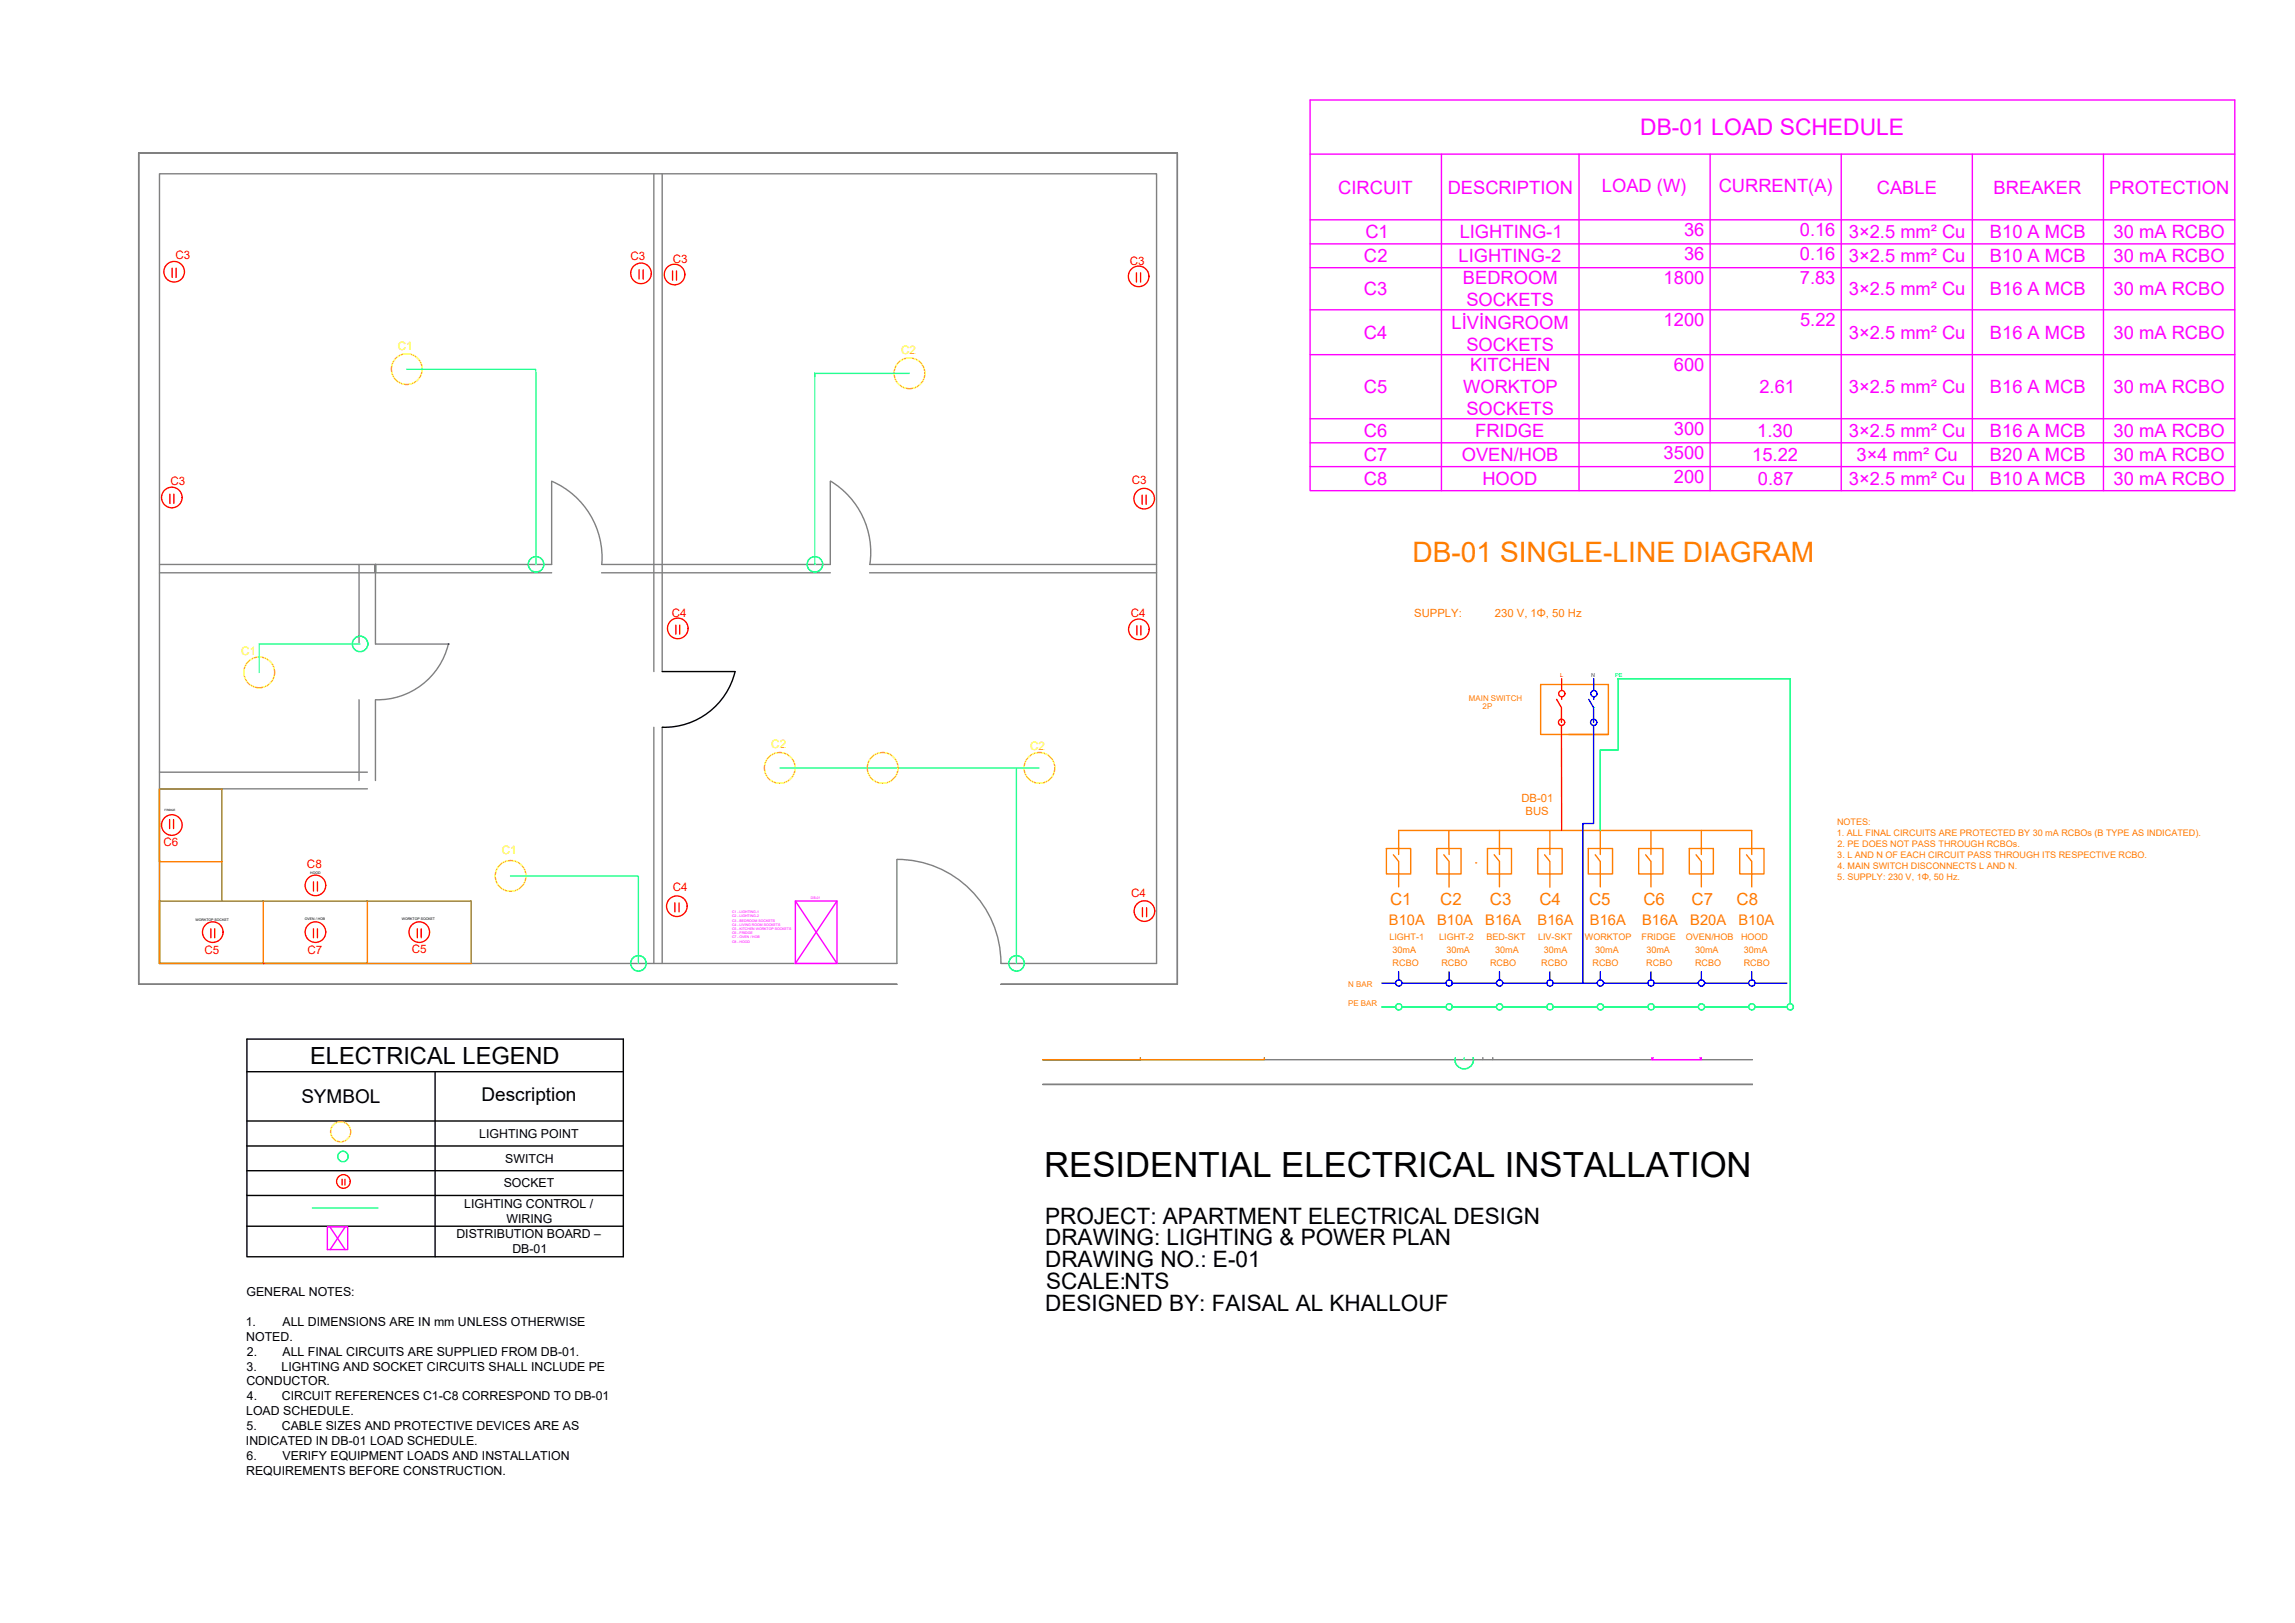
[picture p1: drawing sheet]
<svg xmlns="http://www.w3.org/2000/svg" width="420mm" height="297mm" viewBox="0 0 420 297" stroke-linecap="round" stroke-linejoin="round" font-family="sans-serif">
<defs><g id="words">
<text font-size="6.4" x="191.2" y="215.5">RESIDENTIAL ELECTRICAL INSTALLATION</text>
<text font-size="5.2" fill="#ff7f00" x="258.6" y="102.8">DB-01 SINGLE-LINE DIAGRAM</text>
<text font-size="4.3" x="56.8" y="194.7">ELECTRICAL LEGEND</text>
<text font-size="4.2" fill="#f0f" x="300.3" y="24.8">DB-01 LOAD SCHEDULE</text>
<g font-size="4.1">
<text x="191.3" y="224">PROJECT: APARTMENT ELECTRICAL DESIGN</text>
<text x="191.3" y="227.9">DRAWING: LIGHTING &amp; POWER PLAN</text>
<text x="191.3" y="231.9">DRAWING NO.: E-01</text>
<text x="191.3" y="239.9">DESIGNED BY: FAISAL AL KHALLOUF</text>
<text x="191.5" y="235.9">SCALE:NTS</text>
</g>
<g font-size="3.5">
<text x="55.2" y="201.9">SYMBOL</text>
<text x="88.2" y="201.6">Description</text>
</g>
<g font-size="3.4" fill="#f0f">
<text x="245" y="35.4">CIRCUIT</text>
<text x="265" y="35.4">DESCRIPTION</text>
<text x="293.3" y="35.1">LOAD (W)</text>
<text x="314.6" y="35.1">CURRENT(A)</text>
<text x="343.6" y="35.4">CABLE</text>
<text x="365" y="35.4">BREAKER</text>
<text x="386.2" y="35.4">PROTECTION</text>
<text x="250" y="43.6">C1</text>
<text x="267.2" y="43.6">LIGHTING-1</text>
<text x="308.3" y="43.2">36</text>
<text x="308.3" y="47.6">36</text>
<text x="329.5" y="43.2">0.16</text>
<text x="329.5" y="47.6">0.16</text>
<text x="338.5" y="43.6">3×2.5 mm² Cu</text>
<text x="364.3" y="43.6">B10 A MCB</text>
<text x="387" y="43.6">30 mA RCBO</text>
<text x="249.7" y="48">C2</text>
<text x="267" y="48">LIGHTING-2</text>
<text x="267.8" y="52">BEDROOM</text>
<text x="304.6" y="52">1800</text>
<text x="329.5" y="52">7.83</text>
<text x="338.5" y="48">3×2.5 mm² Cu</text>
<text x="364.3" y="48">B10 A MCB</text>
<text x="387" y="48">30 mA RCBO</text>
<text x="249.7" y="54.1">C3</text>
<text x="268.5" y="56.1">SOCKETS</text>
<text x="304.6" y="59.7">1200</text>
<text x="329.6" y="59.7">5.22</text>
<text x="338.5" y="54.1">3×2.5 mm² Cu</text>
<text x="364.3" y="54.1">B16 A MCB</text>
<text x="387" y="54.1">30 mA RCBO</text>
<text x="249.7" y="62">C4</text>
<text x="265.8" y="60.2">LİVİNGROOM</text>
<text x="268.5" y="64.3">SOCKETS</text>
<text x="338.5" y="62">3×2.5 mm² Cu</text>
<text x="364.3" y="62">B16 A MCB</text>
<text x="387" y="62">30 mA RCBO</text>
<text x="249.7" y="72">C5</text>
<text x="267.9" y="72">WORKTOP</text>
<text x="269.1" y="67.9">KITCHEN</text>
<text x="306.4" y="67.9">600</text>
<text x="322.1" y="71.9">2.61</text>
<text x="338.5" y="72">3×2.5 mm² Cu</text>
<text x="364.3" y="72">B16 A MCB</text>
<text x="387" y="72">30 mA RCBO</text>
<text x="268.5" y="76">SOCKETS</text>
<text x="249.7" y="80">C6</text>
<text x="270.1" y="80">FRIDGE</text>
<text x="306.4" y="79.6">300</text>
<text x="321.7" y="80">1.30</text>
<text x="338.5" y="80">3×2.5 mm² Cu</text>
<text x="364.3" y="80">B16 A MCB</text>
<text x="387" y="80">30 mA RCBO</text>
<text x="249.7" y="84.4">C7</text>
<text x="249.7" y="88.8">C8</text>
<text x="267.6" y="84.4">OVEN/HOB</text>
<text x="271.4" y="88.8">HOOD</text>
<text x="304.6" y="84">3500</text>
<text x="306.4" y="88.4">200</text>
<text x="320.8" y="84.4">15.22</text>
<text x="321.8" y="88.8">0.87</text>
<text x="338.5" y="88.8">3×2.5 mm² Cu</text>
<text x="339.9" y="84.4">3×4 mm² Cu</text>
<text x="364.3" y="84.4">B20 A MCB</text>
<text x="364.3" y="88.8">B10 A MCB</text>
<text x="387" y="84.4">30 mA RCBO</text>
<text x="387" y="88.8">30 mA RCBO</text>
</g>
<g font-size="3.1" fill="#ff7f00">
<text x="254.5" y="165.7">C1</text>
<text x="263.7" y="165.7">C2</text>
<text x="272.8" y="165.7">C3</text>
<text x="281.8" y="165.7">C4</text>
<text x="290.9" y="165.7">C5</text>
<text x="300.9" y="165.7">C6</text>
<text x="309.7" y="165.7">C7</text>
<text x="317.9" y="165.7">C8</text>
</g>
<g font-size="2.7" fill="#ff7f00">
<text x="254.3" y="169.3">B10A</text>
<text x="263.1" y="169.3">B10A</text>
<text x="271.9" y="169.3">B16A</text>
<text x="281.5" y="169.3">B16A</text>
<text x="291.1" y="169.3">B16A</text>
<text x="300.6" y="169.3">B16A</text>
<text x="309.5" y="169.3">B20A</text>
<text x="318.3" y="169.3">B10A</text>
</g>
<g font-size="2.3">
<text x="87.7" y="208.3">LIGHTING POINT</text>
<text x="92.5" y="212.8">SWITCH</text>
<text x="85" y="221">LIGHTING CONTROL /</text>
<text x="92.2" y="217.3">SOCKET</text>
<text x="83.6" y="226.7">DISTRIBUTION BOARD –</text>
<text x="92.7" y="223.7">WIRING</text>
<text x="93.8" y="229.4">DB-01</text>
<text x="45.1" y="237.3">GENERAL NOTES:</text>
<text x="45" y="242.7">1.</text>
<text x="45.1" y="245.4">NOTED.</text>
<text x="51.7" y="242.7">ALL DIMENSIONS ARE IN mm UNLESS OTHERWISE</text>
<text x="45.2" y="250.8">3.</text>
<text x="45.2" y="248.1">2.</text>
<text x="51.5" y="250.8">LIGHTING AND SOCKET CIRCUITS SHALL INCLUDE PE</text>
<text x="51.7" y="248.1">ALL FINAL CIRCUITS ARE SUPPLIED FROM DB-01.</text>
<text x="45.1" y="253.5">CONDUCTOR.</text>
<text x="45.2" y="256.3">4.</text>
<text x="51.6" y="256.3">CIRCUIT REFERENCES C1-C8 CORRESPOND TO DB-01</text>
<text x="45.1" y="259">LOAD SCHEDULE.</text>
<text x="45.2" y="261.7">5.</text>
<text x="51.6" y="261.7">CABLE SIZES AND PROTECTIVE DEVICES ARE AS</text>
<text x="45" y="264.4">INDICATED IN DB-01 LOAD SCHEDULE.</text>
<text x="45.1" y="269.9">REQUIREMENTS BEFORE CONSTRUCTION.</text>
<text x="45.2" y="267.2">6.</text>
<text x="51.7" y="267.2">VERIFY EQUIPMENT LOADS AND INSTALLATION</text>
</g>
<g font-size="2.1" fill="#f00">
<text x="32.1" y="47.5">C3</text>
<text x="115.4" y="47.5">C3</text>
<text x="123.2" y="48.1">C3</text>
<text x="206.8" y="48.4">C3</text>
<text x="31.2" y="88.8">C3</text>
<text x="207.2" y="88.7">C3</text>
<text x="123" y="112.8">C4</text>
<text x="207" y="112.8">C4</text>
<text x="30" y="154.8">C6</text>
<text x="56.2" y="158.8">C8</text>
<text x="123.2" y="163.1">C4</text>
<text x="207.1" y="164.2">C4</text>
<text x="37.4" y="174.6">C5</text>
<text x="56.3" y="174.6">C7</text>
<text x="75.4" y="174.5">C5</text>
</g>
<g font-size="2.1" fill="#ff0">
<text x="72.8" y="64">C1</text>
<text x="165" y="64.8">C2</text>
<text x="44.2" y="119.9">C1</text>
<text x="141.2" y="136.9">C2</text>
<text x="188.6" y="137.3">C2</text>
<text x="91.9" y="156.4">C1</text>
</g>
<g font-size="2.1" fill="#ff7f00">
<text x="258.9" y="113">SUPPLY:</text>
<text x="273.7" y="113">230 V, 1Φ, 50 Hz</text>
<text x="278.5" y="146.8">DB-01</text>
<text x="279.3" y="149.2">BUS</text>
</g>
<g font-size="1.7" fill="#ff7f00">
<text x="336.3" y="153">1. ALL FINAL CIRCUITS ARE PROTECTED BY 30 mA RCBOs (B TYPE AS INDICATED).</text>
<text x="336.3" y="151">NOTES:</text>
<text x="336.4" y="155">2. PE DOES NOT PASS THROUGH RCBOs.</text>
<text x="336.4" y="156.9">3. L AND N OF EACH CIRCUIT PASS THROUGH ITS RESPECTIVE RCBO.</text>
<text x="336.4" y="161">5. SUPPLY: 230 V, 1Φ, 50 Hz.</text>
<text x="336.4" y="159">4. MAIN SWITCH DISCONNECTS L AND N.</text>
<text x="254.4" y="172">LIGHT-1</text>
<text x="263.5" y="172">LIGHT-2</text>
<text x="272.1" y="172">BED-SKT</text>
<text x="281.6" y="172">LIV-SKT</text>
<text x="290.1" y="172">WORKTOP</text>
<text x="300.5" y="172">FRIDGE</text>
<text x="308.6" y="172">OVEN/HOB</text>
<text x="318.7" y="172">HOOD</text>
<text x="255" y="174.4">30mA</text>
<text x="255" y="176.8">RCBO</text>
<text x="263.9" y="176.8">RCBO</text>
<text x="264.8" y="174.4">30mA</text>
<text x="272.8" y="176.8">RCBO</text>
<text x="273.7" y="174.4">30mA</text>
<text x="282.2" y="176.8">RCBO</text>
<text x="282.6" y="174.4">30mA</text>
<text x="291.6" y="176.8">RCBO</text>
<text x="292" y="174.4">30mA</text>
<text x="301.4" y="176.8">RCBO</text>
<text x="301.4" y="174.4">30mA</text>
<text x="310.3" y="176.8">RCBO</text>
<text x="310.3" y="174.4">30mA</text>
<text x="319.2" y="176.8">RCBO</text>
<text x="319.2" y="174.4">30mA</text>
</g>
<g font-size="1.4" fill="#ff7f00">
<text x="268.9" y="128.3">MAIN SWITCH</text>
<text x="271.4" y="129.7">2P</text>
<text x="246.8" y="180.7">N BAR</text>
<text x="246.8" y="184.2">PE BAR</text>
</g>
<text font-size="1" fill="#f00" x="285.7" y="124">L</text>
<text font-size="1" fill="#00f" x="291.3" y="124">N</text>
<text font-size="1" fill="#0f0" x="295.7" y="124">PE</text>
<g font-size=".6">
<text x="56.8" y="159.9">HOOD</text>
<text x="35.8" y="168.5">WORKTOP SOCKET</text>
<text x="55.8" y="168.3">OVEN / HOB</text>
<text x="73.6" y="168.4">WORKTOP SOCKET</text>
</g>
<g font-size=".6" fill="#f0f">
<text x="134" y="167.1">C1 - LIGHTING-1</text>
<text x="134" y="167.9">C2 - LIGHTING-2</text>
<text x="148.4" y="164.5">DB-01</text>
<text x="134" y="168.7">C3 - BEDROOM SOCKETS</text>
<text x="134" y="169.4">C4 - LIVING ROOM SOCKETS</text>
<text x="134" y="170.2">C5 - KITCHEN WORKTOP SOCKETS</text>
<text x="134" y="171">C6 - FRIDGE</text>
<text x="134" y="171.8">C7 - OVEN / HOB</text>
<text x="134" y="172.5">C8 - HOOD</text>
</g>
<text font-size=".5" x="30.1" y="148.4">FRIDGE</text>
</g></defs>
<!-- layer: E-SLD -->
<g fill="none" stroke="#ff7f00" stroke-width=".25">
<path d="M282.1 125.3h12.4v9.1h-12.4zM287.1 134.4h7.4M253.8 155.3h4.5v4.6h-4.5zM255.1 156.4l1 1.3v2.2M256.1 156.4v-4.4h64.6v4.4M256.1 159.9v2.4M263 155.3h4.5v4.6h-4.5zM264.3 156.4l1 1.3v4.7M265.2 152v3.3M265.3 155.3v1.1M270.2 157.9h.1M272.3 155.3h4.4v4.6h-4.4z"/>
<path d="M273.5 156.4l1 1.3v4.6M274.5 152v4.4M281.5 155.3h4.5v4.6h-4.5zM282.8 156.4l.9 1.3v4.7M283.7 152v4.4M290.8 155.3h4.4v4.6h-4.4zM292 156.4l1 1.3v4.6M293 152v4.4M300 155.3h4.4v4.6h-4.4zM301.3 156.4l.9 1.3v4.6M302.2 152v4.4M309.3 155.3h4.4v4.6h-4.4z"/>
<path d="M310.5 156.4l1 1.3v4.6M311.5 152v4.4M318.5 155.3h4.4v4.6h-4.4zM319.7 156.4l1 1.3v4.6"/>
</g>
<g fill="none" stroke="#00f" stroke-width=".25">
<path d="M290.9 128l.8 1.5v2.7M291.7 132.8v17.9h-1.9v29.2M291.8 124.2v2.2M291.8 127.6v.4M253 179.9h2.5M256.1 177.9v1.4M256.7 179.9h8M265.3 177.9v1.4M265.9 179.9h8M274.5 177.9v1.4M275.1 179.9h8.1M283.7 177.9v1.4"/>
<path d="M284.3 179.9h8.1M293 177.9v1.4M293.6 179.9h8.1M302.2 177.9v1.4M302.8 179.9h8.1M311.5 177.9v1.4M312.1 179.9h8M320.7 177.9v1.4M321.3 179.9h5.8"/>
<circle cx="291.8" cy="132.2" r=".57"/>
<circle cx="291.8" cy="127" r=".57"/>
<circle cx="256.1" cy="179.9" r=".57"/>
<circle cx="265.3" cy="179.9" r=".57"/>
<circle cx="274.5" cy="179.9" r=".57"/>
<circle cx="283.8" cy="179.9" r=".57"/>
<circle cx="293" cy="179.9" r=".57"/>
<circle cx="302.3" cy="179.9" r=".57"/>
<circle cx="311.5" cy="179.9" r=".57"/>
<circle cx="320.7" cy="179.9" r=".57"/>
</g>
<path d="M291.7 129.5h.1" fill="none" stroke="#0ff" stroke-width=".25"/>
<g fill="none" stroke="#f00" stroke-width=".25">
<path d="M285 128l.9 1.5v2.7M285.9 132.8v19.2M285.9 124.2v2.2M285.9 127.6v.4"/>
<circle cx="285.9" cy="132.2" r=".57"/>
<circle cx="285.9" cy="127" r=".57"/>
</g>
<g fill="none" stroke="#0f0" stroke-width=".25">
<path d="M293 152v-14.7h3.2v-13.1h31.5v59.5M253 184.3h2.5M256.7 184.3h8M265.9 184.3h8M275.1 184.3h8.1M284.3 184.3h8.1M293.6 184.3h8.1M302.8 184.3h8.1M312.1 184.3h8M321.3 184.3h5.8"/>
<circle cx="256.1" cy="184.3" r=".57"/>
<circle cx="265.3" cy="184.3" r=".57"/>
<circle cx="274.5" cy="184.3" r=".57"/>
<circle cx="283.8" cy="184.3" r=".57"/>
<circle cx="293" cy="184.3" r=".57"/>
<circle cx="302.3" cy="184.3" r=".57"/>
<circle cx="311.5" cy="184.3" r=".57"/>
<circle cx="320.7" cy="184.3" r=".57"/>
<circle cx="327.8" cy="184.3" r=".57"/>
</g>
<!-- layer: E-TEXT -->
<path d="M121.2 122.9h13.4a13.3 13.3 0 0 1-13.3 10.2M45.2 190.2h68.9v39.8h-68.9zM45.2 196.1h68.9M79.7 196.1v33.9M45.2 205.2h68.9M45.2 209.7h68.9M45.2 214.3h68.9M45.2 218.8h68.9M45.2 224.4h68.9" fill="none" stroke="#000" stroke-width=".25"/>
<!-- layer: E-LIGHT -->
<g fill="none" stroke="#ff0" stroke-width=".25">
<circle cx="74.5" cy="67.6" r="2.82"/>
<circle cx="166.5" cy="68.3" r="2.82"/>
<circle cx="47.5" cy="123.1" r="2.82"/>
<circle cx="142.8" cy="140.5" r="2.82"/>
<circle cx="161.6" cy="140.5" r="2.82"/>
<circle cx="190.3" cy="140.5" r="2.82"/>
<circle cx="93.5" cy="160.3" r="2.82"/>
<circle cx="62.4" cy="207.1" r="1.84"/>
</g>
<!-- layer: E-SWITCH -->
<g fill="none" stroke="#0f0" stroke-width=".25">
<path d="M266.4 193.6a1.68 1.68 0 0 0 1.7 2 1.68 1.68 0 0 0 1.6-2"/>
<circle cx="65.9" cy="117.8" r="1.42"/>
<circle cx="98.1" cy="103.3" r="1.42"/>
<circle cx="149.2" cy="103.3" r="1.42"/>
<circle cx="116.9" cy="176.3" r="1.42"/>
<circle cx="186.1" cy="176.3" r="1.42"/>
<circle cx="62.8" cy="211.7" r=".95"/>
</g>
<!-- layer: E-POWER -->
<g fill="none" stroke="#f00" stroke-width=".25">
<path d="M31.5 49.1v1.7M32.2 49.1v1.7M117 49.4v1.7M117.8 49.4v1.7M123.1 49.6v1.7M123.9 49.6v1.7M208.1 49.9v1.7M208.8 49.9v1.7M31.1 90.4v1.7M31.8 90.4v1.7M209.1 90.6v1.7M209.8 90.6v1.7"/>
<path d="M123.7 114.4v1.6M124.4 114.4v1.6M208.1 114.5v1.7M208.9 114.5v1.7M31.1 150v1.7M31.8 150v1.7M38.6 170v1.6M39.3 170v1.6M57.4 161.4v1.7M57.4 170v1.6M58.1 161.4v1.7M58.1 170v1.6"/>
<path d="M76.4 170v1.6M77.1 170v1.6M123.6 165.2v1.7M124.3 165.2v1.7M209.2 166.1v1.7M209.9 166.1v1.7M62.6 215.8v1.1M63.1 215.8v1.1"/>
<circle cx="31.9" cy="49.7" r="1.88"/>
<circle cx="117.4" cy="50" r="1.88"/>
<circle cx="123.5" cy="50.2" r="1.88"/>
<circle cx="208.5" cy="50.6" r="1.88"/>
<circle cx="31.5" cy="91.1" r="1.88"/>
<circle cx="209.5" cy="91.3" r="1.88"/>
<circle cx="124.1" cy="115" r="1.88"/>
<circle cx="208.5" cy="115.2" r="1.88"/>
<circle cx="31.5" cy="151" r="1.88"/>
<circle cx="39" cy="170.6" r="1.88"/>
<circle cx="57.7" cy="170.6" r="1.88"/>
<circle cx="57.7" cy="162" r="1.88"/>
<circle cx="76.8" cy="170.6" r="1.88"/>
<circle cx="123.9" cy="165.9" r="1.88"/>
<circle cx="209.5" cy="166.7" r="1.88"/>
<circle cx="62.9" cy="216.2" r="1.25"/>
</g>
<!-- layer: E-WIRING -->
<path d="M74.5 67.6h23.5l.1 35.7M149.2 68.2v35.1M166.5 68.3h-17.3v.6M65.9 117.9h-18.5v5.2M142.7 140.6h47.6M186.1 140.6v35.7M93.5 160.3h23.4v16M268 193.6v.3M57.2 221.1h12" fill="none" stroke="#0ff" stroke-width=".25"/>
<!-- layer: E-DB -->
<g fill="none" stroke="#f0f" stroke-width=".25">
<path d="M239.8 18.3h169.3v71.5h-169.3zM239.8 28.2h169.3M263.9 28.2v61.6M289.1 28.2v61.6M313.1 28.2v61.6M337.1 28.2v61.6M361.1 28.2v61.6M385.1 28.2v61.6M239.8 40.2h169.3M239.8 44.6h169.3M239.8 49h169.3M239.8 56.7h169.3"/>
<path d="M239.8 64.9h169.3M239.8 76.6h169.3M239.8 81h169.3M239.8 85.4h169.3M145.6 164.9h7.6v11.4h-7.6zM145.6 164.9l7.6 11.4M153.2 164.9l-7.6 11.4M302.4 193.6v.3h9.1v-.3M302.7 193.6l-.3 .3M311.2 193.6l.3 .3M59.9 224.6h3.8v4.1h-3.8zM60.4 224.6l2.8 4.1"/>
<path d="M63.2 224.6l-2.8 4.1"/>
</g>
<!-- layer: ARCH-WALL -->
<g fill="none" stroke="#808080" stroke-width=".25">
<path d="M25.4 28h190.1v152.1h-32.3h32.3v-152.1h-190.1v152.1h138.8h-138.8zM119.7 31.8v91.1M121.2 31.8v91.1M101 88.1v15.2h-71.8M101 88.1a15.2 15.2 0 0 1 9.2 15.2M152 88.1v15.2h-41.9M152 88a15.2 15.2 0 0 1 7.3 15.3M29.2 104.8h71.8M65.7 103.3v14.6M68.7 104.8v-1.5v14.6h13.4a13.3 13.3 0 0 1-13.3 10.2M110.1 104.8h41.9M159.2 104.8h52.5"/>
<path d="M159.2 103.3h52.5M65.7 128.1v14.7M68.7 128.1v14.7M119.7 133.1v43.2M121.2 133.1v43.2M29.2 141.3h38.1M29.2 144.4h38.1M164.2 157.3v19h-135v-144.5h182.5v144.5h-28.5M164.2 157.3a19 19 0 0 1 19 19M190.9 193.9h130M271.5 193.6v.3M273.3 193.6v.3"/>
<path d="M320.9 198.5h-130h130"/>
</g>
<!-- layer: ARCH-FURN -->
<path d="M29.2 144.4v31.9v-11.4h57.1v11.4h-57.1h19v-11.4M40.6 157.7h-11.4v-13.3h11.4v20.5M67.3 164.9v11.4h-19.1M208.8 193.6v.3h-17.9h40.6v-.3" fill="none" stroke="#b88a00" stroke-width=".25"/>
<!-- layer: ARCH-WALL -->
<path d="M68.7 103.3h.1" fill="none" stroke="#808080" stroke-width=".18"/>
<!-- layer: E-POWER -->
<path d="M48.2 176.3h.1" fill="none" stroke="#f00" stroke-width=".18"/>
<!-- layer: E-TEXT -->
<path d="M82.1 117.9h.1M121.2 133.1h.1" fill="none" stroke="#000" stroke-width=".18"/>
<use href="#words"/>
</svg>
